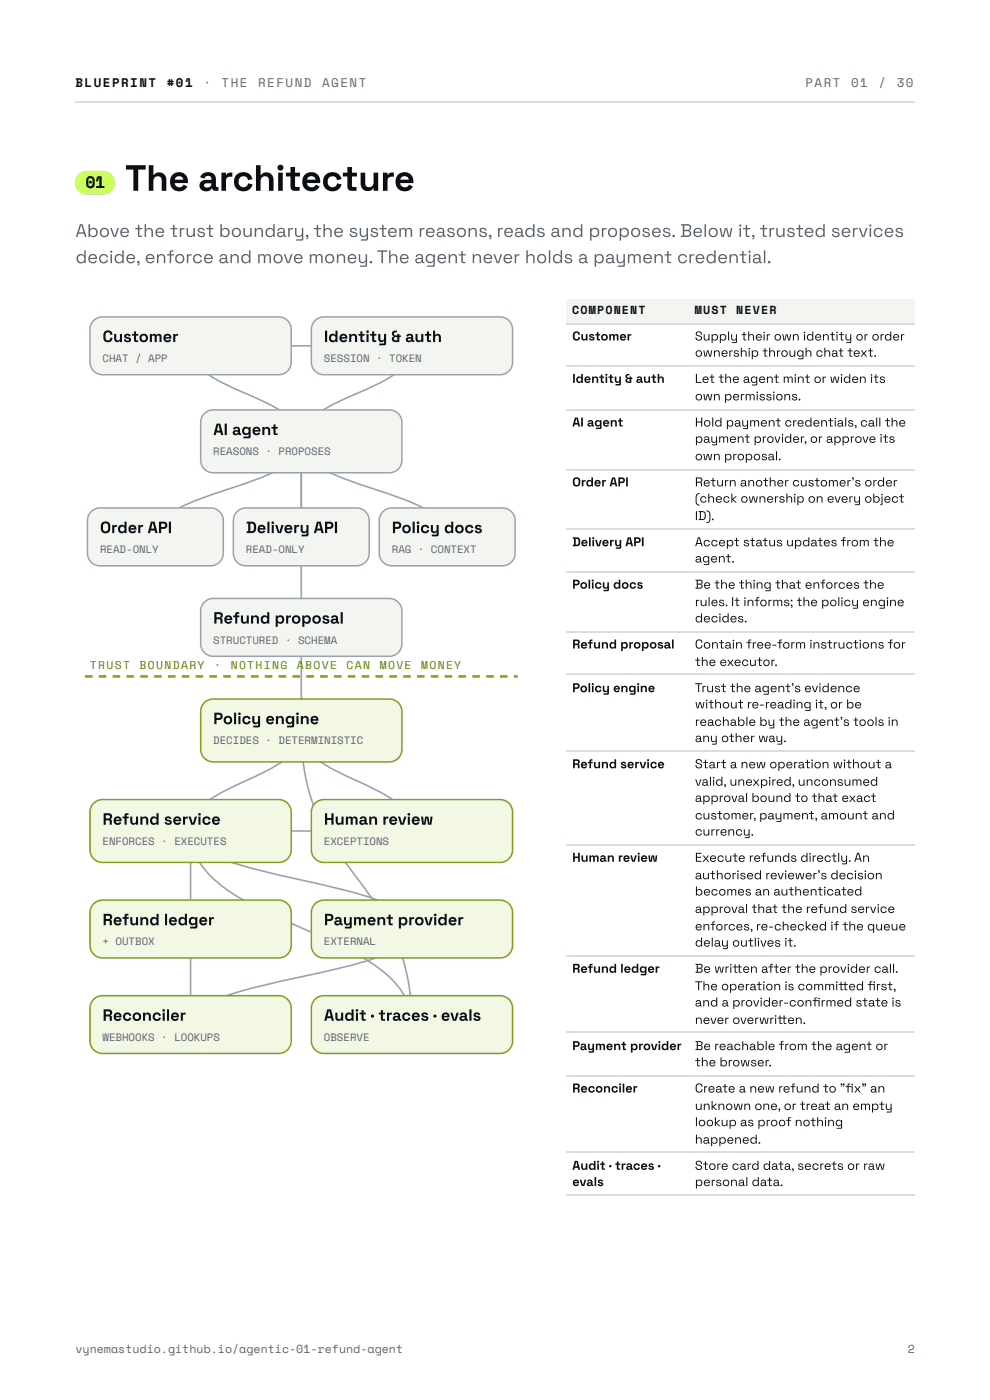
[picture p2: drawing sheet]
<svg xmlns="http://www.w3.org/2000/svg" width="210mm" height="297mm" viewBox="0 0 210 297" stroke-linecap="round" stroke-linejoin="round" font-family="sans-serif">
<defs><g id="words">
<text font-size="7.8" fill="#0b0e13" x="26.5" y="40.5">The architecture</text>
<g font-size="3.9" fill="#5b636e">
<text x="16" y="50.3">Above the trust boundary, the system reasons, reads and proposes. Below it, trusted services</text>
<text x="16" y="55.8">decide, enforce and move money. The agent never holds a payment credential.</text>
</g>
<g font-size="3.5" fill="#0b0e13">
<text x="18.1" y="40">01</text>
<text x="21.7" y="72.6">Customer</text>
<text x="68.7" y="72.6">Identity &amp; auth</text>
<text x="45.2" y="92.3">AI agent</text>
<text x="21.2" y="113.1">Order API</text>
<text x="52.1" y="113.1">Delivery API</text>
<text x="83.1" y="113.1">Policy docs</text>
<text x="45.2" y="132.3">Refund proposal</text>
<text x="45.2" y="153.6">Policy engine</text>
<text x="21.7" y="175">Refund service</text>
<text x="68.7" y="175">Human review</text>
<text x="21.7" y="196.3">Refund ledger</text>
<text x="68.7" y="196.3">Payment provider</text>
<text x="21.7" y="216.6">Reconciler</text>
<text x="68.7" y="216.6">Audit · traces · evals</text>
</g>
<g font-size="2.7" fill="#0b0e13">
<text x="121.3" y="72.2">Customer</text>
<text x="147.3" y="72.2">Supply their own identity or order</text>
<text x="147.3" y="75.7">ownership through chat text.</text>
<text x="121.3" y="81.2">Identity &amp; auth</text>
<text x="147.3" y="81.2">Let the agent mint or widen its</text>
<text x="147.3" y="84.9">own permissions.</text>
<text x="121.3" y="90.5">AI agent</text>
<text x="147.3" y="90.5">Hold payment credentials, call the</text>
<text x="147.3" y="93.9">payment provider, or approve its</text>
<text x="147.3" y="97.6">own proposal.</text>
<text x="121.3" y="103.2">Order API</text>
<text x="147.3" y="103.2">Return another customer’s order</text>
<text x="147.3" y="106.6">(check ownership on every object</text>
<text x="147.3" y="110.3">ID).</text>
<text x="121.3" y="115.9">Delivery API</text>
<text x="147.3" y="115.9">Accept status updates from the</text>
<text x="147.3" y="119.3">agent.</text>
<text x="121.3" y="124.9">Policy docs</text>
<text x="147.3" y="124.9">Be the thing that enforces the</text>
<text x="147.3" y="128.6">rules. It informs; the policy engine</text>
<text x="121.3" y="137.6">Refund proposal</text>
<text x="147.3" y="132">decides.</text>
<text x="147.3" y="137.6">Contain free-form instructions for</text>
<text x="147.3" y="141.3">the executor.</text>
<text x="121.3" y="146.8">Policy engine</text>
<text x="147.3" y="146.8">Trust the agent’s evidence</text>
<text x="147.3" y="150.3">without re-reading it, or be</text>
<text x="147.3" y="154">reachable by the agent’s tools in</text>
<text x="147.3" y="157.4">any other way.</text>
<text x="121.3" y="163">Refund service</text>
<text x="147.3" y="163">Start a new operation without a</text>
<text x="147.3" y="166.7">valid, unexpired, unconsumed</text>
<text x="147.3" y="170.1">approval bound to that exact</text>
<text x="147.3" y="173.8">customer, payment, amount and</text>
<text x="147.3" y="177.3">currency.</text>
<text x="121.3" y="182.8">Human review</text>
<text x="147.3" y="182.8">Execute refunds directly. An</text>
<text x="147.3" y="186.5">authorised reviewer’s decision</text>
<text x="147.3" y="190">becomes an authenticated</text>
<text x="147.3" y="193.7">approval that the refund service</text>
<text x="147.3" y="197.4">enforces, re-checked if the queue</text>
<text x="147.3" y="200.8">delay outlives it.</text>
<text x="121.3" y="206.4">Refund ledger</text>
<text x="147.3" y="206.4">Be writen after the provider call.</text>
<text x="155.3" y="206.4">t</text>
<text x="147.3" y="210.1">The operation is commited frst,</text>
<text x="147.3" y="213.5">and a provider-confrmed state is</text>
<text x="172.2" y="213.5">i</text>
<text x="177.7" y="210.1">t</text>
<text x="183.9" y="210.1">i</text>
<text x="147.3" y="217.2">never overwriten.</text>
<text x="164.8" y="217.2">t</text>
<text x="121.3" y="222.8">Payment provider</text>
<text x="147.3" y="222.8">Be reachable from the agent or</text>
<text x="147.3" y="226.2">the browser.</text>
<text x="121.3" y="231.8">Reconciler</text>
<text x="147.3" y="231.8">Create a new refund to &quot;fx&quot; an</text>
<text x="179.2" y="231.8">i</text>
<text x="147.3" y="235.5">unknown one, or treat an empty</text>
<text x="147.3" y="238.9">lookup as proof nothing</text>
<text x="147.3" y="242.6">happened.</text>
<text x="121.3" y="248.2">Audit · traces ·</text>
<text x="121.3" y="251.6">evals</text>
<text x="147.3" y="248.2">Store card data, secrets or raw</text>
<text x="147.3" y="251.6">personal data.</text>
</g>
<g font-size="2.6" fill="#0b0e13">
<text x="16" y="18.5">BLUEPRINT</text>
<text x="35.4" y="18.5">#01</text>
</g>
<g font-size="2.6" fill="#5b636e">
<text x="43.1" y="18.5">·</text>
<text x="47" y="18.5">THE</text>
<text x="54.7" y="18.5">REFUND</text>
<text x="68.3" y="18.5">AGENT</text>
<text x="170.8" y="18.5">PART</text>
<text x="180.4" y="18.5">01</text>
<text x="186.2" y="18.5">/</text>
<text x="190.1" y="18.5">30</text>
</g>
<g font-size="2.5" fill="#0b0e13">
<text x="121.3" y="66.7">COMPONENT</text>
<text x="147.3" y="66.7">MUST</text>
<text x="156.1" y="66.7">NEVER</text>
</g>
<g font-size="2.5" fill="#5b636e">
<text x="16" y="287.1">vynemastudio.github.io/agentic-01-refund-agent</text>
<text x="192.5" y="287.1">2</text>
</g>
<g font-size="2.4" fill="#4f6b00">
<text x="19.1" y="141.9">TRUST</text>
<text x="29.6" y="141.9">BOUNDARY</text>
<text x="45.4" y="141.9">·</text>
<text x="48.9" y="141.9">NOTHING</text>
<text x="63" y="141.9">ABOVE</text>
<text x="73.5" y="141.9">CAN</text>
<text x="80.5" y="141.9">MOVE</text>
<text x="89.3" y="141.9">MONEY</text>
</g>
<g font-size="2.3" fill="#5b636e">
<text x="21.7" y="76.8">CHAT / APP</text>
<text x="68.7" y="76.8">SESSION · TOKEN</text>
<text x="45.2" y="96.6">REASONS · PROPOSES</text>
<text x="21.2" y="117.4">READ-ONLY</text>
<text x="52.1" y="117.4">READ-ONLY</text>
<text x="83.1" y="117.4">RAG · CONTEXT</text>
<text x="45.2" y="136.6">STRUCTURED · SCHEMA</text>
<text x="45.2" y="157.9">DECIDES · DETERMINISTIC</text>
<text x="21.7" y="179.2">ENFORCES · EXECUTES</text>
<text x="68.7" y="179.2">EXCEPTIONS</text>
<text x="21.7" y="200.6">+ OUTBOX</text>
<text x="68.7" y="200.6">EXTERNAL</text>
<text x="21.7" y="220.8">WEBHOOKS · LOOKUPS</text>
<text x="68.7" y="220.8">OBSERVE</text>
</g>
</g></defs>
<path d="M15.9 21.6h178" fill="none" stroke="#d9dde2" stroke-width=".26"/>
<path d="M16.6 37l.7-.5 .8-.2 3.7-.1a2.51 2.51 0 0 1 2.5 2.6 2.51 2.51 0 0 1-2.5 2.5h-3.4a2.51 2.51 0 0 1-2.3-1.6 2.51 2.51 0 0 1 .5-2.7z" fill="#c5ff4a"/>
<path d="M40.4 73.4h46.9a7.2 7.2 0 0 1-3.6 6 68.7 68.7 0 0 1-11.6 5.6 15.5 15.5 0 0 0-7.6 5.9l-.5 1.3-.1 1.4a7.2 7.2 0 0 0-3.7-6 68.7 68.7 0 0 0-11.5-5.6 15.5 15.5 0 0 1-7.6-5.9l-.5-1.3zM63.9 93.6a5.9 5.9 0 0 1-2.7 4.7 38.4 38.4 0 0 1-10.7 4.8l-6.3 2.1a25.5 25.5 0 0 0-9.7 5.1l-.8 1.1-.6 1.2-.2 1.3M63.9 93.6v20.3M63.9 93.6a5.9 5.9 0 0 0 2.7 4.7 38.4 38.4 0 0 0 10.6 4.8l6.3 2.1a25.5 25.5 0 0 1 9.7 5.1l.9 1.1 .5 1.2 .2 1.3M63.9 93.6v61.4M63.9 155a8.5 8.5 0 0 1-4.7 7l-2.9 1.7-6.7 3.1a20.3 20.3 0 0 0-7.9 5.5l-.7 1.2-.4 1.3-.2 1.5M63.9 155a8.5 8.5 0 0 0 4.6 7l3 1.7 6.6 3.1a20.3 20.3 0 0 1 7.9 5.5l.7 1.2 .5 1.3 .1 1.5h-46.9M63.9 155a43 43 0 0 0 8.8 27.2l2.9 4a53.4 53.4 0 0 1 10 17.9 47.3 47.3 0 0 1 1.7 13.3 13.6 13.6 0 0 0-5.2-10.6 60.4 60.4 0 0 0-15.3-8.7l-5.9-2.6a60.4 60.4 0 0 1-15.2-8.7 14.1 14.1 0 0 1-5.3-10.5M40.4 176.3a5.6 5.6 0 0 0 3.5 4.4 57.7 57.7 0 0 0 14.2 4.7 213.3 213.3 0 0 1 21.9 5.5 15.2 15.2 0 0 1 6.4 3.8 3.5 3.5 0 0 1 0 4.7 15.2 15.2 0 0 1-6.4 3.7 217.9 217.9 0 0 1-21.9 5.4l-2.8 .7a38.1 38.1 0 0 0-12.9 4.8l-1.1 1-.7 1.1-.2 1.3z" fill="none" stroke="#9aa3ad" stroke-width=".35"/>
<path d="M18 143.2h1.6v.6h-1.6zM20.9 143.2h1.6v.6h-1.6zM23.9 143.2h1.6v.6h-1.6zM26.8 143.2h1.6v.6h-1.6zM29.7 143.2h1.6v.6h-1.6zM32.7 143.2h1.6v.6h-1.6zM35.6 143.2h1.6v.6h-1.6zM38.5 143.2h1.6v.6h-1.6zM41.5 143.2h1.6v.6h-1.6zM44.4 143.2h1.6v.6h-1.6zM47.3 143.2h1.6v.6h-1.6zM50.3 143.2h1.6v.6h-1.6zM53.2 143.2h1.6v.6h-1.6zM56.1 143.2h1.6v.6h-1.6zM59.1 143.2h1.6v.6h-1.6zM62 143.2h1.6v.6h-1.6zM64.9 143.2h1.6v.6h-1.6zM67.9 143.2h1.6v.6h-1.6zM70.8 143.2h1.6v.6h-1.6zM73.7 143.2h1.6v.6h-1.6zM76.7 143.2h1.6v.6h-1.6zM79.6 143.2h1.6v.6h-1.6zM82.5 143.2h1.6v.6h-1.6zM85.5 143.2h1.6v.6h-1.6zM88.4 143.2h1.6v.6h-1.6zM91.3 143.2h1.6v.6h-1.6zM94.3 143.2h1.6v.6h-1.6zM97.2 143.2h1.6v.6h-1.6zM100.1 143.2h1.6v.6h-1.6zM103.1 143.2h1.6v.6h-1.6zM106 143.2h1.6v.6h-1.6zM108.9 143.2h.8v.6h-.8z" fill="#7fa31a"/>
<path d="M19.9 68l.8-.6 1-.2h37.4a2.67 2.67 0 0 1 2.6 2.7v6.9a2.67 2.67 0 0 1-2.6 2.7h-37.4a2.67 2.67 0 0 1-2.6-2.7v-7.1l.3-1z" fill="#f3f5f0"/>
<path d="M19.9 68l.8-.6 1-.2h37.4a2.67 2.67 0 0 1 2.6 2.7v6.9a2.67 2.67 0 0 1-2.6 2.7h-37.4a2.67 2.67 0 0 1-2.6-2.7v-7.1l.3-1z" fill="none" stroke="#9aa3ad" stroke-width=".32"/>
<path d="M66.8 68l.9-.6 1-.2h37.3a2.67 2.67 0 0 1 2.7 2.7v6.9a2.67 2.67 0 0 1-2.7 2.7h-37.3a2.67 2.67 0 0 1-2.7-2.7v-7.1l.3-1z" fill="#f3f5f0"/>
<path d="M66.8 68l.9-.6 1-.2h37.3a2.67 2.67 0 0 1 2.7 2.7v6.9a2.67 2.67 0 0 1-2.7 2.7h-37.3a2.67 2.67 0 0 1-2.7-2.7v-7.1l.3-1z" fill="none" stroke="#9aa3ad" stroke-width=".32"/>
<path d="M43.3 87.7l.9-.5 1-.2h37.3a2.67 2.67 0 0 1 2.7 2.6v8a2.67 2.67 0 0 1-2.7 2.7h-37.3a2.67 2.67 0 0 1-2.7-2.7v-8.1l.3-1z" fill="#f3f5f0"/>
<path d="M43.3 87.7l.9-.5 1-.2h37.3a2.67 2.67 0 0 1 2.7 2.6v8a2.67 2.67 0 0 1-2.7 2.7h-37.3a2.67 2.67 0 0 1-2.7-2.7v-8.1l.3-1z" fill="none" stroke="#9aa3ad" stroke-width=".32"/>
<path d="M19.3 108.5l.9-.5 1-.2h23.5a2.67 2.67 0 0 1 2.6 2.6v7a2.67 2.67 0 0 1-2.6 2.6h-23.5a2.67 2.67 0 0 1-2.7-2.6v-7.1l.3-1z" fill="#f3f5f0"/>
<path d="M19.3 108.5l.9-.5 1-.2h23.5a2.67 2.67 0 0 1 2.6 2.6v7a2.67 2.67 0 0 1-2.6 2.6h-23.5a2.67 2.67 0 0 1-2.7-2.6v-7.1l.3-1z" fill="none" stroke="#9aa3ad" stroke-width=".32"/>
<path d="M50.3 108.5l.8-.5 1-.2h23.5a2.67 2.67 0 0 1 2.7 2.6v7a2.67 2.67 0 0 1-2.7 2.6h-23.5a2.67 2.67 0 0 1-2.6-2.6v-7.1l.2-1z" fill="#f3f5f0"/>
<path d="M50.3 108.5l.8-.5 1-.2h23.5a2.67 2.67 0 0 1 2.7 2.6v7a2.67 2.67 0 0 1-2.7 2.6h-23.5a2.67 2.67 0 0 1-2.6-2.6v-7.1l.2-1z" fill="none" stroke="#9aa3ad" stroke-width=".32"/>
<path d="M81.2 108.5l.9-.5 1-.2h23.4a2.67 2.67 0 0 1 2.7 2.6v7a2.67 2.67 0 0 1-2.7 2.6h-23.4a2.67 2.67 0 0 1-2.7-2.6v-7.1l.3-1z" fill="#f3f5f0"/>
<path d="M81.2 108.5l.9-.5 1-.2h23.4a2.67 2.67 0 0 1 2.7 2.6v7a2.67 2.67 0 0 1-2.7 2.6h-23.4a2.67 2.67 0 0 1-2.7-2.6v-7.1l.3-1z" fill="none" stroke="#9aa3ad" stroke-width=".32"/>
<path d="M43.3 127.7l.9-.5 1-.2h37.3a2.67 2.67 0 0 1 2.7 2.6v7a2.67 2.67 0 0 1-2.7 2.6h-37.3a2.67 2.67 0 0 1-2.7-2.6v-7.1l.3-1z" fill="#f3f5f0"/>
<path d="M43.3 127.7l.9-.5 1-.2h37.3a2.67 2.67 0 0 1 2.7 2.6v7a2.67 2.67 0 0 1-2.7 2.6h-37.3a2.67 2.67 0 0 1-2.7-2.6v-7.1l.3-1z" fill="none" stroke="#9aa3ad" stroke-width=".32"/>
<path d="M43.3 149.1l.9-.6 1-.2h37.3a2.67 2.67 0 0 1 2.7 2.7v8a2.67 2.67 0 0 1-2.7 2.6h-37.3a2.67 2.67 0 0 1-2.7-2.6v-8.2l.3-1z" fill="#f2f8e4"/>
<path d="M43.3 149.1l.9-.6 1-.2h37.3a2.67 2.67 0 0 1 2.7 2.7v8a2.67 2.67 0 0 1-2.7 2.6h-37.3a2.67 2.67 0 0 1-2.7-2.6v-8.2l.3-1z" fill="none" stroke="#7fa31a" stroke-width=".32"/>
<path d="M19.9 170.4l.8-.6 1-.2h37.4a2.67 2.67 0 0 1 2.6 2.7v8a2.67 2.67 0 0 1-2.6 2.7h-37.4a2.67 2.67 0 0 1-2.6-2.7v-8.2l.3-1z" fill="#f2f8e4"/>
<path d="M19.9 170.4l.8-.6 1-.2h37.4a2.67 2.67 0 0 1 2.6 2.7v8a2.67 2.67 0 0 1-2.6 2.7h-37.4a2.67 2.67 0 0 1-2.6-2.7v-8.2l.3-1z" fill="none" stroke="#7fa31a" stroke-width=".32"/>
<path d="M66.8 170.4l.9-.6 1-.2h37.3a2.67 2.67 0 0 1 2.7 2.7v8a2.67 2.67 0 0 1-2.7 2.7h-37.3a2.67 2.67 0 0 1-2.7-2.7v-8.2l.3-1z" fill="#f2f8e4"/>
<path d="M66.8 170.4l.9-.6 1-.2h37.3a2.67 2.67 0 0 1 2.7 2.7v8a2.67 2.67 0 0 1-2.7 2.7h-37.3a2.67 2.67 0 0 1-2.7-2.7v-8.2l.3-1z" fill="none" stroke="#7fa31a" stroke-width=".32"/>
<path d="M19.9 191.7l.8-.5 1-.2h37.4a2.67 2.67 0 0 1 2.6 2.6v7a2.67 2.67 0 0 1-2.6 2.6h-37.4a2.67 2.67 0 0 1-2.6-2.6v-7.1l.3-1.1z" fill="#f2f8e4"/>
<path d="M19.9 191.7l.8-.5 1-.2h37.4a2.67 2.67 0 0 1 2.6 2.6v7a2.67 2.67 0 0 1-2.6 2.6h-37.4a2.67 2.67 0 0 1-2.6-2.6v-7.1l.3-1.1z" fill="none" stroke="#7fa31a" stroke-width=".32"/>
<path d="M66.8 191.7l.9-.5 1-.2h37.3a2.67 2.67 0 0 1 2.7 2.6v7a2.67 2.67 0 0 1-2.7 2.6h-37.3a2.67 2.67 0 0 1-2.7-2.6v-7.1l.3-1.1z" fill="#f2f8e4"/>
<path d="M66.8 191.7l.9-.5 1-.2h37.3a2.67 2.67 0 0 1 2.7 2.6v7a2.67 2.67 0 0 1-2.7 2.6h-37.3a2.67 2.67 0 0 1-2.7-2.6v-7.1l.3-1.1z" fill="none" stroke="#7fa31a" stroke-width=".32"/>
<path d="M19.9 212l.8-.6 1-.2h37.4a2.67 2.67 0 0 1 2.6 2.7v6.9a2.67 2.67 0 0 1-2.6 2.7h-37.4a2.67 2.67 0 0 1-2.6-2.7v-7.1l.3-1z" fill="#f2f8e4"/>
<path d="M19.9 212l.8-.6 1-.2h37.4a2.67 2.67 0 0 1 2.6 2.7v6.9a2.67 2.67 0 0 1-2.6 2.7h-37.4a2.67 2.67 0 0 1-2.6-2.7v-7.1l.3-1z" fill="none" stroke="#7fa31a" stroke-width=".32"/>
<path d="M66.8 212l.9-.6 1-.2h37.3a2.67 2.67 0 0 1 2.7 2.7v6.9a2.67 2.67 0 0 1-2.7 2.7h-37.3a2.67 2.67 0 0 1-2.7-2.7v-7.1l.3-1z" fill="#f2f8e4"/>
<path d="M66.8 212l.9-.6 1-.2h37.3a2.67 2.67 0 0 1 2.7 2.7v6.9a2.67 2.67 0 0 1-2.7 2.7h-37.3a2.67 2.67 0 0 1-2.7-2.7v-7.1l.3-1z" fill="none" stroke="#7fa31a" stroke-width=".32"/>
<g fill="#f3f5f0">
<path d="M120.1 63.5h25.9v5h-25.9z"/>
<path d="M146 63.5h47.9v5h-47.9z"/>
</g>
<g fill="none" stroke="#d9dde2" stroke-width=".26">
<path d="M120.1 68.7h73.8M120.1 77.7h73.8M120.1 86.9h73.8M120.1 99.6h73.8M120.1 112.3h73.8M120.1 121.3h73.8M120.1 134h73.8M120.1 143h73.8M120.1 159.4h73.8M120.1 179.3h73.8M120.1 202.8h73.8M120.1 218.9h73.8"/>
<path d="M120.1 228.2h73.8M120.1 244.3h73.8M120.1 253.6h73.8"/>
</g>
<use href="#words"/>
</svg>
